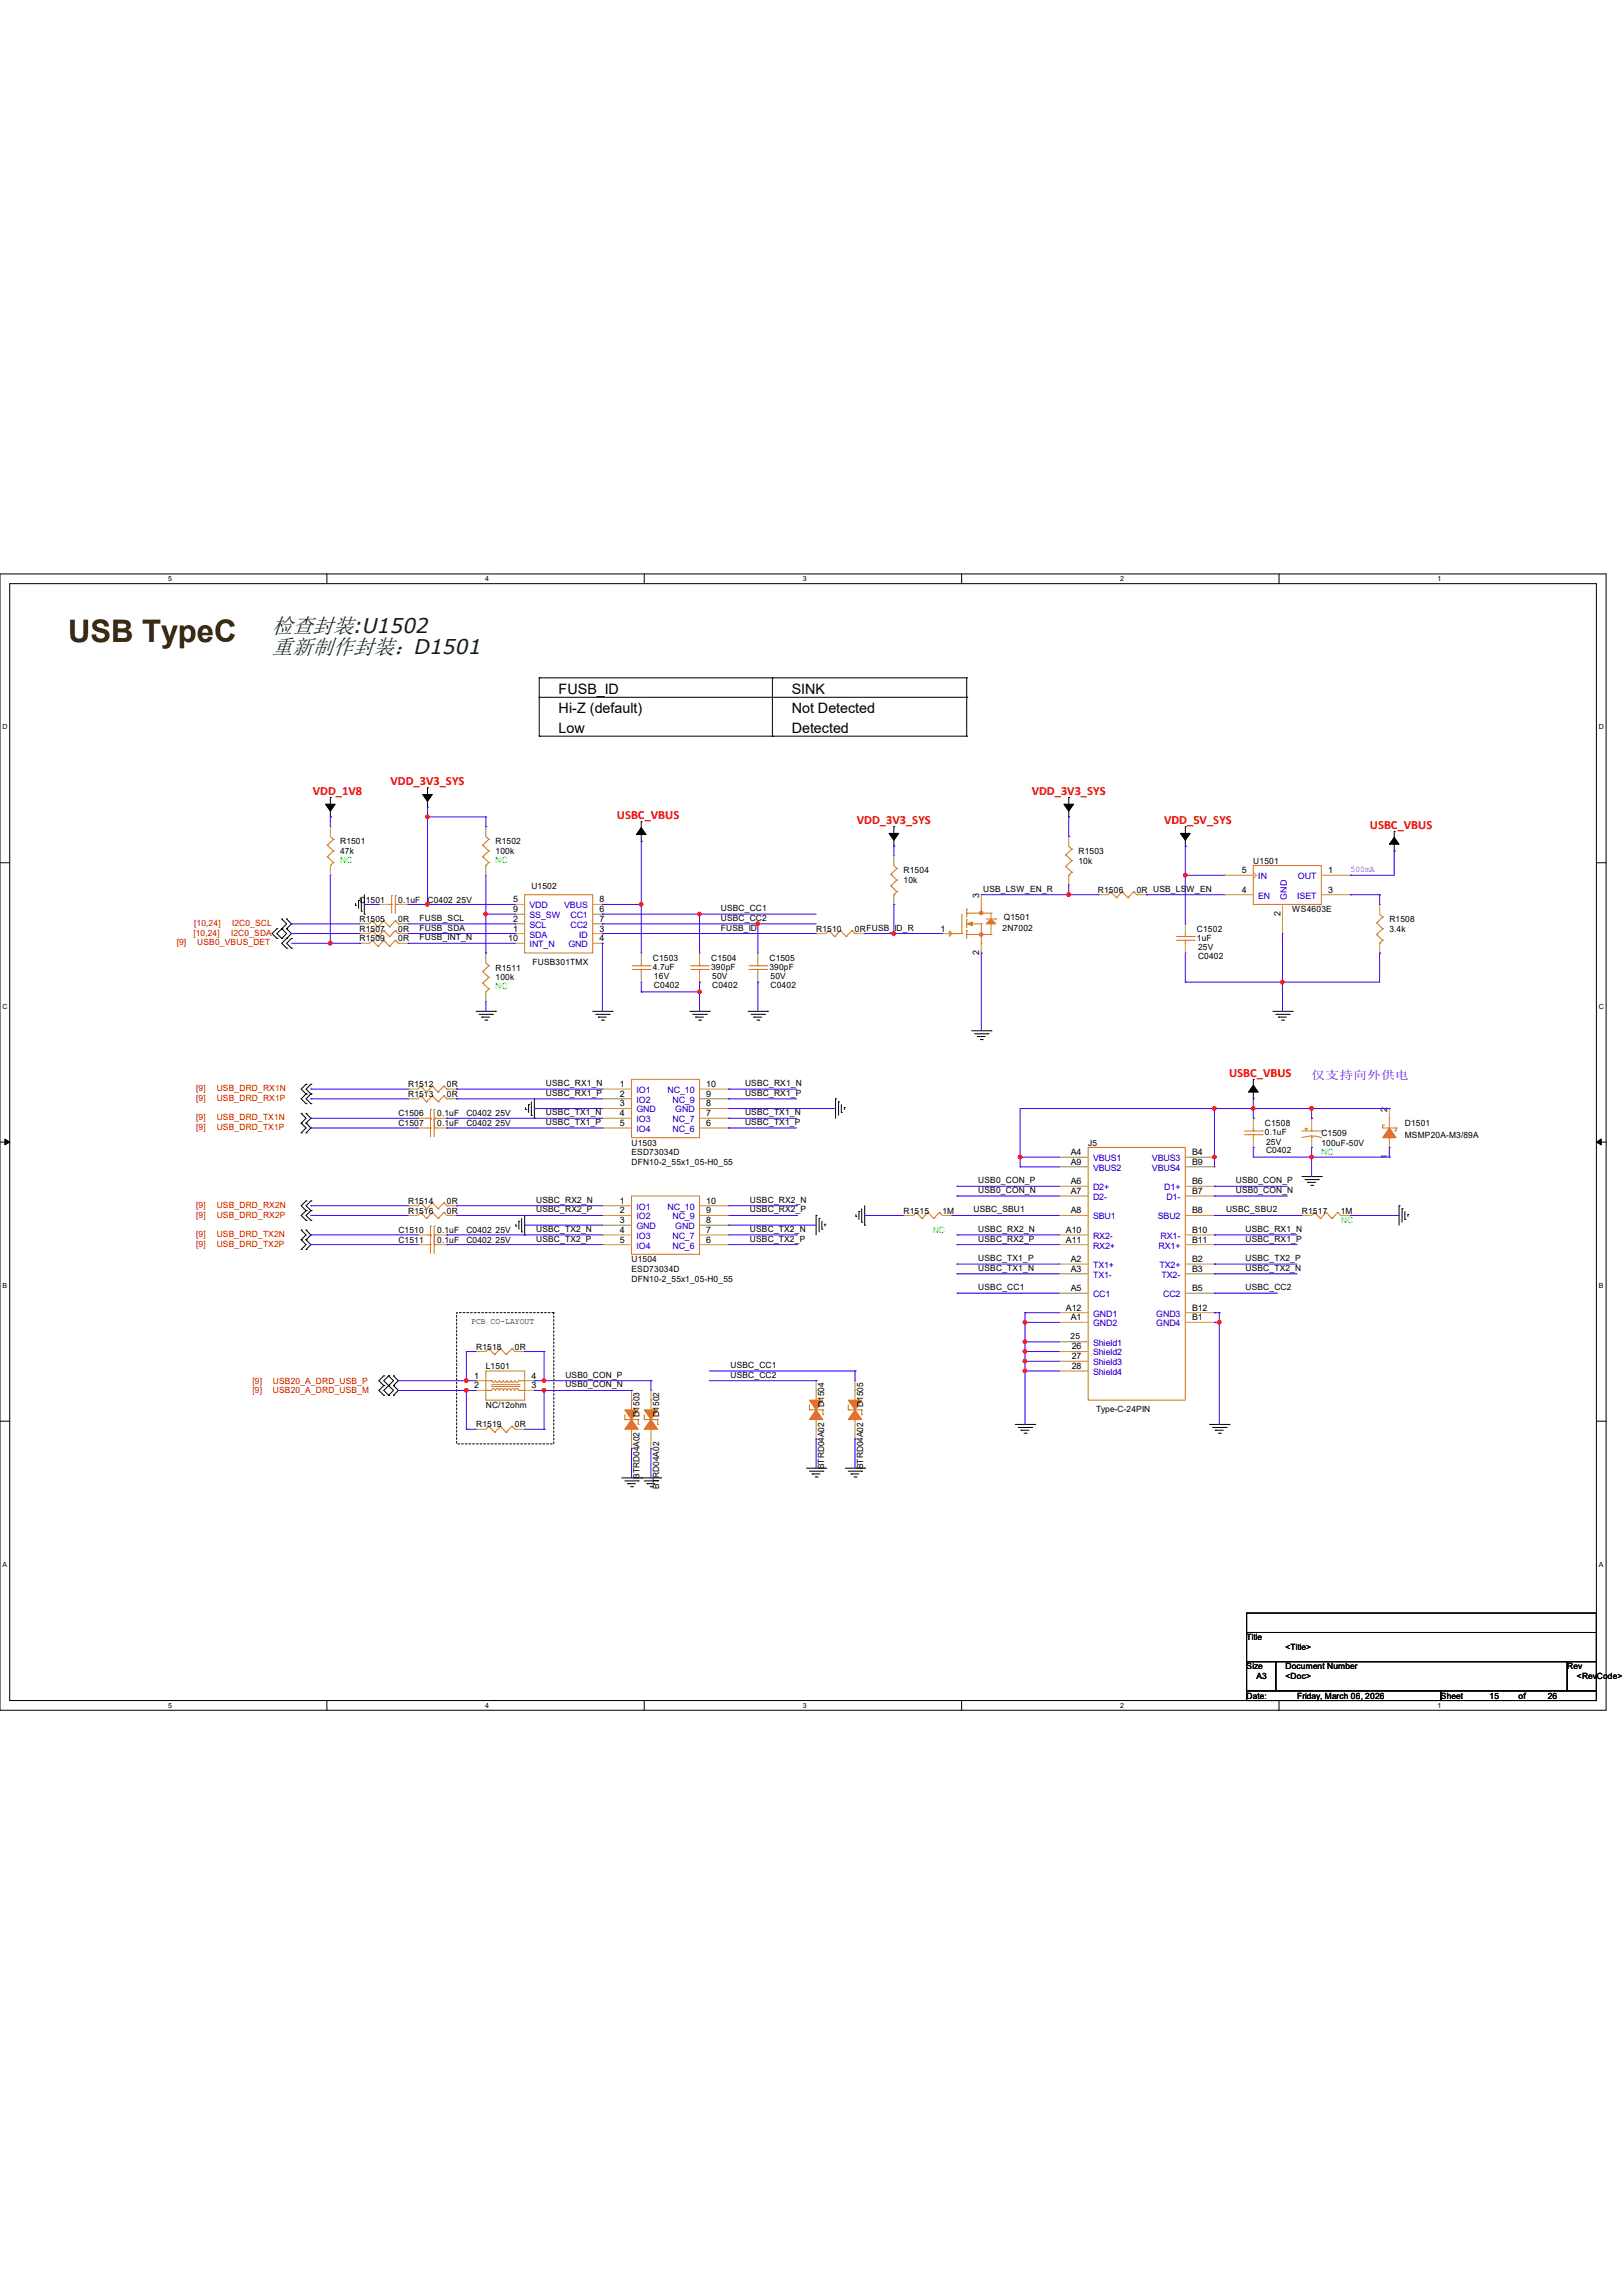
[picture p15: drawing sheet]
<svg xmlns="http://www.w3.org/2000/svg" width="297mm" height="420mm" viewBox="0 0 297 420" stroke-linecap="round" stroke-linejoin="round" font-family="sans-serif">
<defs><g id="words">
<text font-size="5.7" fill="#400000" x="12.4" y="117.4">USB TypeC</text>
<g font-size="3.9" fill="#004000">
<text x="49.8" y="115.8">检查封装:U1502</text>
<text x="49.8" y="119.5">重新制作封装：D1501</text>
</g>
<g font-size="2.6">
<text x="102.2" y="130.5">Hi-Z (default)</text>
<text x="102.2" y="126.9">FUSB_ID</text>
<text x="144.9" y="130.5">Not Detected</text>
<text x="144.9" y="126.9">SINK</text>
<text x="102.2" y="134">Low</text>
<text x="144.9" y="134">Detected</text>
</g>
<g font-size="2.3" fill="#f00">
<text x="71.5" y="143.6">VDD_3V3_SYS</text>
<text x="57.2" y="145.4">VDD_1V8</text>
<text x="112.9" y="149.8">USBC_VBUS</text>
<text x="188.8" y="145.4">VDD_3V3_SYS</text>
<text x="156.8" y="150.7">VDD_3V3_SYS</text>
<text x="213" y="150.7">VDD_5V_SYS</text>
<text x="250.7" y="151.6">USBC_VBUS</text>
<text x="224.9" y="196.9">USBC_VBUS</text>
</g>
<text font-size="2.1" fill="#8000ff" x="240" y="197.3">仅支持向外供电</text>
<g font-size="1.6">
<text x="62.2" y="154.4">R1501</text>
<text x="90.7" y="154.4">R1502</text>
<text x="62.2" y="156.2">47k</text>
<text x="90.7" y="156.2">100k</text>
<text x="165.4" y="159.8">R1504</text>
<text x="165.4" y="161.5">10k</text>
<text x="197.4" y="156.2">R1503</text>
<text x="197.4" y="158">10k</text>
<text x="227.2" y="159.7">5</text>
<text x="229.4" y="158">U1501</text>
<text x="243" y="159.7">1</text>
<text x="65.8" y="165.1">C1501</text>
<text x="72.9" y="165.1">0.1uF</text>
<text x="78.2" y="165.1">C0402</text>
<text x="83.6" y="165.1">25V</text>
<text x="93.9" y="165.1">5</text>
<text x="93.9" y="166.8">9</text>
<text x="97.2" y="162.6">U1502</text>
<text x="109.7" y="166.8">6</text>
<text x="109.7" y="165.1">8</text>
<text x="131.9" y="166.7">USBC_CC1</text>
<text x="179.2" y="164.2" transform="rotate(-90 179.2 164.2)">3</text>
<text x="179.9" y="163.1">USB_LSW_EN_R</text>
<text x="200.9" y="163.3">R1506</text>
<text x="208" y="163.3">0R USB_LSW_EN</text>
<text x="227.2" y="163.3">4</text>
<text x="234.3" y="167.6" transform="rotate(-90 234.3 167.6)">2</text>
<text x="236.5" y="166.9">WS4603E</text>
<text x="243" y="163.3">3</text>
<text x="65.8" y="168.7">R1505</text>
<text x="65.8" y="170.4">R1507</text>
<text x="65.8" y="172.2">R1509</text>
<text x="72.9" y="168.7">0R</text>
<text x="72.9" y="170.4">0R</text>
<text x="72.9" y="172.2">0R</text>
<text x="76.8" y="168.4">FUSB_SCL</text>
<text x="76.8" y="170.2">FUSB_SDA</text>
<text x="76.8" y="172">FUSB_INT_N</text>
<text x="93" y="172.2">10</text>
<text x="93.9" y="170.4">1</text>
<text x="93.9" y="168.6">2</text>
<text x="109.7" y="170.4">3</text>
<text x="109.7" y="172.2">4</text>
<text x="109.7" y="168.6">7</text>
<text x="131.9" y="168.4">USBC_CC2</text>
<text x="131.9" y="170.2">FUSB_ID</text>
<text x="149.4" y="170.4">R1510</text>
<text x="156.5" y="170.4">0RFUSB_ID_R</text>
<text x="172.1" y="170.4">1</text>
<text x="183.5" y="170.3">2N7002</text>
<text x="183.7" y="168.3">Q1501</text>
<text x="219" y="170.4">C1502</text>
<text x="219" y="172">1uF</text>
<text x="219.2" y="173.8">25V</text>
<text x="254.3" y="168.7">R1508</text>
<text x="254.3" y="170.4">3.4k</text>
<text x="90.7" y="177.5">R1511</text>
<text x="90.7" y="179.3">100k</text>
<text x="97.5" y="176.5">FUSB301TMX</text>
<text x="119.5" y="175.8">C1503</text>
<text x="119.5" y="177.4">4.7uF</text>
<text x="119.7" y="179.2">16V</text>
<text x="130.1" y="175.8">C1504</text>
<text x="130.1" y="177.4">390pF</text>
<text x="130.3" y="179.2">50V</text>
<text x="140.8" y="175.8">C1505</text>
<text x="140.8" y="177.4">390pF</text>
<text x="141" y="179.2">50V</text>
<text x="179.2" y="174.7" transform="rotate(-90 179.2 174.7)">2</text>
<text x="219.2" y="175.4">C0402</text>
<text x="119.7" y="180.8">C0402</text>
<text x="130.3" y="180.8">C0402</text>
<text x="141" y="180.8">C0402</text>
<text x="74.7" y="200.7">R1513</text>
<text x="74.7" y="198.9">R1512</text>
<text x="81.8" y="200.7">0R</text>
<text x="81.8" y="198.9">0R</text>
<text x="99.9" y="200.4">USBC_RX1_P</text>
<text x="99.9" y="198.7">USBC_RX1_N</text>
<text x="99.9" y="204">USBC_TX1_N</text>
<text x="113.5" y="198.8">1</text>
<text x="113.5" y="200.6">2</text>
<text x="113.5" y="202.4">3</text>
<text x="129.2" y="198.8">10</text>
<text x="129.2" y="200.6">9</text>
<text x="129.2" y="202.4">8</text>
<text x="136.4" y="200.4">USBC_RX1_P</text>
<text x="136.4" y="198.7">USBC_RX1_N</text>
<text x="136.4" y="204">USBC_TX1_N</text>
<text x="253.9" y="203.3" transform="rotate(-90 253.9 203.3)">2</text>
<text x="72.9" y="206">C1507</text>
<text x="72.9" y="204.2">C1506</text>
<text x="80" y="206">0.1uF</text>
<text x="80" y="204.2">0.1uF</text>
<text x="85.3" y="206">C0402</text>
<text x="85.3" y="204.2">C0402</text>
<text x="90.7" y="206">25V</text>
<text x="90.7" y="204.2">25V</text>
<text x="99.9" y="205.8">USBC_TX1_P</text>
<text x="113.5" y="204.2">4</text>
<text x="113.5" y="206">5</text>
<text x="115.6" y="209.5">U1503</text>
<text x="129.2" y="204.2">7</text>
<text x="129.2" y="206">6</text>
<text x="136.4" y="205.8">USBC_TX1_P</text>
<text x="199.1" y="209.5">J5</text>
<text x="231.5" y="206">C1508</text>
<text x="231.5" y="207.6">0.1uF</text>
<text x="231.7" y="209.4">25V</text>
<text x="241.8" y="207.8">C1509</text>
<text x="241.8" y="209.5">100uF-50V</text>
<text x="257.1" y="206">D1501</text>
<text x="257.1" y="208.1">MSMP20A-M3/89A</text>
<text x="115.6" y="211.3">ESD73034D</text>
<text x="115.6" y="213.1">DFN10-2_55x1_05-H0_55</text>
<text x="196" y="211.3">A4</text>
<text x="196" y="213.1">A9</text>
<text x="218.1" y="211.3">B4</text>
<text x="218.1" y="213.1">B9</text>
<text x="231.7" y="211">C0402</text>
<text x="253.9" y="212" transform="rotate(-90 253.9 212)">1</text>
<text x="74.7" y="222">R1516</text>
<text x="74.7" y="220.2">R1514</text>
<text x="81.8" y="222">0R</text>
<text x="81.8" y="220.2">0R</text>
<text x="98.1" y="221.8">USBC_RX2_P</text>
<text x="98.1" y="220">USBC_RX2_N</text>
<text x="113.5" y="220.2">1</text>
<text x="113.5" y="222">2</text>
<text x="129.2" y="220.2">10</text>
<text x="129.2" y="222">9</text>
<text x="137.2" y="221.8">USBC_RX2_P</text>
<text x="137.2" y="220">USBC_RX2_N</text>
<text x="165.4" y="222">R1515</text>
<text x="172.5" y="222">1M</text>
<text x="178.1" y="221.8">USBC_SBU1</text>
<text x="179" y="216.4">USB0_CON_P</text>
<text x="179" y="218.2">USB0_CON_N</text>
<text x="196" y="216.6">A6</text>
<text x="196" y="218.4">A7</text>
<text x="196" y="222">A8</text>
<text x="218.1" y="216.6">B6</text>
<text x="218.1" y="218.4">B7</text>
<text x="218.1" y="222">B8</text>
<text x="224.4" y="221.8">USBC_SBU2</text>
<text x="226.1" y="216.4">USB0_CON_P</text>
<text x="226.1" y="218.2">USB0_CON_N</text>
<text x="238.3" y="222">R1517</text>
<text x="245.4" y="222">1M</text>
<text x="72.9" y="227.3">C1511</text>
<text x="72.9" y="225.5">C1510</text>
<text x="80" y="227.3">0.1uF</text>
<text x="80" y="225.5">0.1uF</text>
<text x="85.3" y="227.3">C0402</text>
<text x="85.3" y="225.5">C0402</text>
<text x="90.7" y="227.3">25V</text>
<text x="90.7" y="225.5">25V</text>
<text x="98.1" y="227.1">USBC_TX2_P</text>
<text x="98.1" y="225.3">USBC_TX2_N</text>
<text x="113.5" y="225.5">4</text>
<text x="113.5" y="227.3">5</text>
<text x="113.5" y="223.7">3</text>
<text x="129.2" y="225.5">7</text>
<text x="129.2" y="227.3">6</text>
<text x="129.2" y="223.7">8</text>
<text x="137.2" y="227.1">USBC_TX2_P</text>
<text x="137.2" y="225.3">USBC_TX2_N</text>
<text x="179" y="225.3">USBC_RX2_N</text>
<text x="179" y="227.1">USBC_RX2_P</text>
<text x="195.1" y="225.5">A10</text>
<text x="195.1" y="227.3">A11</text>
<text x="218.1" y="225.5">B10</text>
<text x="218.1" y="227.3">B11</text>
<text x="227.9" y="225.3">USBC_RX1_N</text>
<text x="227.9" y="227.1">USBC_RX1_P</text>
<text x="115.6" y="230.9">U1504</text>
<text x="115.6" y="232.7">ESD73034D</text>
<text x="179" y="232.4">USBC_TX1_N</text>
<text x="179" y="230.7">USBC_TX1_P</text>
<text x="196" y="230.8">A2</text>
<text x="196" y="232.6">A3</text>
<text x="218.1" y="230.8">B2</text>
<text x="218.1" y="232.6">B3</text>
<text x="227.9" y="232.4">USBC_TX2_N</text>
<text x="227.9" y="230.7">USBC_TX2_P</text>
<text x="115.6" y="234.4">DFN10-2_55x1_05-H0_55</text>
<text x="179" y="236">USBC_CC1</text>
<text x="195.1" y="239.7">A12</text>
<text x="196" y="236.2">A5</text>
<text x="218.1" y="236.2">B5</text>
<text x="218.1" y="239.7">B12</text>
<text x="227.9" y="236">USBC_CC2</text>
<text x="86.2" y="242.2">PCB CO-LAYOUT</text>
<text x="195.9" y="244.9">25</text>
<text x="196" y="241.5">A1</text>
<text x="218.1" y="241.5">B1</text>
<text x="87.1" y="246.9">R1518</text>
<text x="88.9" y="250.4">L1501</text>
<text x="94.2" y="246.9">0R</text>
<text x="133.7" y="250.2">USBC_CC1</text>
<text x="196.1" y="246.8">26</text>
<text x="196.1" y="248.6">27</text>
<text x="196.1" y="250.4">28</text>
<text x="86.8" y="252.2">1</text>
<text x="86.8" y="254">2</text>
<text x="88.9" y="257.6">NC/12ohm</text>
<text x="97.2" y="254">3</text>
<text x="97.2" y="252.2">4</text>
<text x="103.5" y="253.8">USB0_CON_N</text>
<text x="103.5" y="252">USB0_CON_P</text>
<text x="133.7" y="252">USBC_CC2</text>
<text x="150.8" y="257.3" transform="rotate(-90 150.8 257.3)">D1504</text>
<text x="157.9" y="257.3" transform="rotate(-90 157.9 257.3)">D1505</text>
<text x="87.1" y="261.1">R1519</text>
<text x="94.2" y="261.1">0R</text>
<text x="117" y="259.1" transform="rotate(-90 117 259.1)">D1503</text>
<text x="120.6" y="259.1" transform="rotate(-90 120.6 259.1)">D1502</text>
<text x="200.6" y="258.3">Type-C-24PIN</text>
<text x="150.8" y="268.7" transform="rotate(-90 150.8 268.7)">BTRD04A02</text>
<text x="157.9" y="268.7" transform="rotate(-90 157.9 268.7)">BTRD04A02</text>
<text x="117" y="270.5" transform="rotate(-90 117 270.5)">BTRD04A02</text>
<text x="120.6" y="272.3" transform="rotate(-90 120.6 272.3)">BTRD04A02</text>
<text x="228.1" y="300.1">Title</text>
<text x="228.1" y="305.4">Size</text>
<text x="235.2" y="305.4">Document Number</text>
<text x="235.2" y="301.8">&lt;Title&gt;</text>
<text x="286.8" y="305.4">Rev</text>
<text x="228.1" y="310.7">Date:</text>
<text x="229.9" y="307.2">A3</text>
<text x="235.2" y="307.2">&lt;Doc&gt;</text>
<text x="237.4" y="310.7">Friday, March 06, 2026</text>
<text x="263.7" y="310.7">Sheet</text>
<text x="272.6" y="310.7">15</text>
<text x="277.9" y="310.7">of</text>
<text x="283.2" y="310.7">26</text>
<text x="288.6" y="307.2">&lt;RevCode&gt;</text>
</g>
<g font-size="1.6" fill="#0f0">
<text x="62.2" y="157.8">NC</text>
<text x="90.7" y="157.8">NC</text>
<text x="90.7" y="180.9">NC</text>
<text x="241.8" y="211.3">NC</text>
<text x="170.7" y="225.5">NC</text>
<text x="245.4" y="223.8">NC</text>
</g>
<g font-size="1.6" fill="#00c">
<text x="230.2" y="160.8">IN</text>
<text x="237.5" y="160.8">OUT</text>
<text x="96.9" y="166.2">VDD</text>
<text x="96.9" y="167.9">SS_SW</text>
<text x="103.2" y="166.2">VBUS</text>
<text x="104.4" y="167.9">CC1</text>
<text x="230.2" y="164.4">EN</text>
<text x="235.5" y="164.5" transform="rotate(-90 235.5 164.5)">GND</text>
<text x="237.4" y="164.4">ISET</text>
<text x="96.9" y="171.5">SDA</text>
<text x="96.9" y="169.7">SCL</text>
<text x="96.9" y="173.3">INT_N</text>
<text x="104" y="173.3">GND</text>
<text x="104.4" y="169.7">CC2</text>
<text x="106" y="171.5">ID</text>
<text x="116.5" y="199.9">IO1</text>
<text x="116.5" y="201.7">IO2</text>
<text x="116.5" y="203.5">GND</text>
<text x="122.2" y="199.9">NC_10</text>
<text x="123.1" y="201.7">NC_9</text>
<text x="123.6" y="203.5">GND</text>
<text x="116.5" y="205.3">IO3</text>
<text x="116.5" y="207.1">IO4</text>
<text x="123.1" y="205.3">NC_7</text>
<text x="123.1" y="207.1">NC_6</text>
<text x="200" y="212.4">VBUS1</text>
<text x="200" y="214.2">VBUS2</text>
<text x="210.8" y="212.4">VBUS3</text>
<text x="210.8" y="214.2">VBUS4</text>
<text x="116.5" y="221.3">IO1</text>
<text x="122.2" y="221.3">NC_10</text>
<text x="200" y="217.7">D2+</text>
<text x="200" y="219.5">D2-</text>
<text x="213.1" y="217.7">D1+</text>
<text x="213.4" y="219.5">D1-</text>
<text x="116.5" y="223.1">IO2</text>
<text x="116.5" y="226.6">IO3</text>
<text x="116.5" y="224.8">GND</text>
<text x="123.1" y="223.1">NC_9</text>
<text x="123.1" y="226.6">NC_7</text>
<text x="123.6" y="224.8">GND</text>
<text x="200" y="223.1">SBU1</text>
<text x="200" y="226.6">RX2-</text>
<text x="211.9" y="223.1">SBU2</text>
<text x="212.4" y="226.6">RX1-</text>
<text x="116.5" y="228.4">IO4</text>
<text x="123.1" y="228.4">NC_6</text>
<text x="200" y="231.9">TX1+</text>
<text x="200" y="233.7">TX1-</text>
<text x="200" y="228.4">RX2+</text>
<text x="212" y="228.4">RX1+</text>
<text x="212.2" y="231.9">TX2+</text>
<text x="212.6" y="233.7">TX2-</text>
<text x="200" y="237.3">CC1</text>
<text x="212.8" y="237.3">CC2</text>
<text x="200" y="242.6">GND2</text>
<text x="200" y="240.8">GND1</text>
<text x="211.6" y="242.6">GND4</text>
<text x="211.6" y="240.8">GND3</text>
<text x="200" y="246.2">Shield1</text>
<text x="200" y="248">Shield2</text>
<text x="200" y="249.7">Shield3</text>
<text x="200" y="251.5">Shield4</text>
</g>
<text font-size="1.6" fill="#8000ff" x="247.1" y="159.6">500mA</text>
<g font-size="1.6" fill="#f00">
<text x="32.3" y="172.9">[9]</text>
<text x="35.4" y="171.2">[10,24]</text>
<text x="35.6" y="169.4">[10,24]</text>
<text x="36.1" y="172.9">USB0_VBUS_DET</text>
<text x="42.3" y="171.2">I2C0_SDA</text>
<text x="42.5" y="169.4">I2C0_SCL</text>
<text x="35.9" y="201.4">[9]</text>
<text x="35.9" y="199.6">[9]</text>
<text x="39.7" y="201.4">USB_DRD_RX1P</text>
<text x="39.7" y="199.6">USB_DRD_RX1N</text>
<text x="35.9" y="206.7">[9]</text>
<text x="35.9" y="204.9">[9]</text>
<text x="39.7" y="206.7">USB_DRD_TX1P</text>
<text x="39.7" y="204.9">USB_DRD_TX1N</text>
<text x="35.9" y="220.9">[9]</text>
<text x="39.7" y="220.9">USB_DRD_RX2N</text>
<text x="35.9" y="222.7">[9]</text>
<text x="35.9" y="226.3">[9]</text>
<text x="39.7" y="222.7">USB_DRD_RX2P</text>
<text x="39.7" y="226.3">USB_DRD_TX2N</text>
<text x="35.9" y="228">[9]</text>
<text x="39.7" y="228">USB_DRD_TX2P</text>
<text x="46.2" y="254.9">[9]</text>
<text x="46.2" y="253.1">[9]</text>
<text x="50" y="254.9">USB20_A_DRD_USB_M</text>
<text x="50" y="253.1">USB20_A_DRD_USB_P</text>
</g>
<g font-size="1.3">
<text x="30.8" y="106.3">5</text>
<text x="88.8" y="106.3">4</text>
<text x="146.9" y="106.3">3</text>
<text x="205" y="106.3">2</text>
<text x="263.1" y="106.3">1</text>
<text x=".5" y="133.4">D</text>
<text x="292.6" y="133.4">D</text>
<text x=".5" y="184.5">C</text>
<text x="292.6" y="184.5">C</text>
<text x=".5" y="235.6">B</text>
<text x="292.6" y="235.6">B</text>
<text x=".5" y="286.6">A</text>
<text x="292.6" y="286.6">A</text>
<text x="30.8" y="312.4">5</text>
<text x="88.8" y="312.4">4</text>
<text x="146.9" y="312.4">3</text>
<text x="205" y="312.4">2</text>
<text x="263.1" y="312.4">1</text>
</g>
</g></defs>
<path d="M0 105h293.9v207.8h-293.9zM1.8 106.8h290.3v204.3h-290.3z" fill="none" stroke="#000" stroke-width=".18"/>
<g fill="#fff">
<path d="M30.8 105.2h.7v1.4h-.7z"/>
<path d="M30.8 311.2h.7v1.4h-.7z"/>
</g>
<path d="M59.8 105v1.8M59.8 311.1v1.7" fill="none" stroke="#000" stroke-width=".18"/>
<g fill="#fff">
<path d="M88.8 105.2h.7v1.4h-.7z"/>
<path d="M88.8 311.2h.7v1.4h-.7z"/>
</g>
<path d="M117.9 105v1.8M117.9 311.1v1.7" fill="none" stroke="#000" stroke-width=".18"/>
<g fill="#fff">
<path d="M146.9 105.2h.7v1.4h-.7z"/>
<path d="M146.9 311.2h.7v1.4h-.7z"/>
</g>
<path d="M176 105v1.8M176 311.1v1.7" fill="none" stroke="#000" stroke-width=".18"/>
<g fill="#fff">
<path d="M205 105.2h.7v1.4h-.7z"/>
<path d="M205 311.2h.7v1.4h-.7z"/>
</g>
<path d="M234.1 105v1.8M234.1 311.1v1.7" fill="none" stroke="#000" stroke-width=".18"/>
<g fill="#fff">
<path d="M263.1 105.2h.6v1.4h-.6z"/>
<path d="M263.1 311.2h.6v1.4h-.6z"/>
<path d="M.5 132.3h.9v1.4h-.9z"/>
<path d="M292.6 132.3h.9v1.4h-.9z"/>
<path d="M.5 183.3h.9v1.4h-.9z"/>
<path d="M292.6 183.3h.9v1.4h-.9z"/>
</g>
<path d="M0 157.8h1.8M292.1 157.8h1.8" fill="none" stroke="#000" stroke-width=".18"/>
<g fill="#fff">
<path d="M.5 234.4h.8v1.4h-.8z"/>
<path d="M292.6 234.4h.8v1.4h-.8z"/>
</g>
<path d="M0 208.9h1.8M292.1 208.9h1.8" fill="none" stroke="#000" stroke-width=".18"/>
<path d="M.9 208.4l.9 .5-.9 .5zM292.1 208.9l.9-.5v1z" fill="#000" stroke="#000" stroke-width=".18"/>
<g fill="#fff">
<path d="M.5 285.5h.8v1.4h-.8z"/>
<path d="M292.6 285.5h.8v1.4h-.8z"/>
</g>
<g fill="none" stroke="#000" stroke-width=".18">
<path d="M98.7 124h.1M98.7 127.6h.1M98.7 134.7h.1M98.7 124h78.2M98.7 124v10.7M98.7 127.6h78.2M98.7 134.7h78.2M141.4 134.7h.1M141.4 124h.1M141.4 124v10.7M176.9 124h.1M176.9 127.6h.1"/>
<path d="M176.9 134.7h.1M176.9 124v10.7M60.5 149.4h.1M60.5 145.9h.1M60.5 145.9v1.9M60.5 148.2v1.2M78.2 147.7h.1M78.2 144.1h.1M78.2 144.1v1.9M78.2 146.4v1.3M117.3 153.9h.1M117.3 150.3h.1"/>
<path d="M117.3 150.3v2M117.3 152.7v1.2M163.6 154.8h.1M163.6 151.2h.1M163.6 151.2v2M163.6 153.5v1.3M195.6 149.4h.1M195.6 145.9h.1M195.6 145.9v1.9M195.6 148.2v1.2M216.9 154.8h.1M216.9 151.2h.1"/>
<path d="M216.9 151.2v2M216.9 153.5v1.3M255.1 155.7h.1M255.1 152.1h.1M255.1 152.1v2M255.1 154.4v1.3M50.7 171.7h.1M50.7 169.9h.1M50.7 169.9l-.9 .9 .9 .9M51.6 169.9h.1M51.6 168.1h.1M51.6 171.7h.1"/>
<path d="M51.6 168.1l.9 .9-1.8 1.8 .9 .9M51.6 169.9l.9 .9-.9 .9M52.5 168.1h.1M52.5 169.9h.1M52.5 171.7h.1M52.5 173.4h.1M52.5 168.1l.8 .9-.8 .9M52.5 169.9l.8 .9-1.7 1.8 .9 .8M53.3 173.4h.1M53.3 171.7h.1M53.3 171.7l-.8 .9 .8 .8M65.1 165.6h.1"/>
<path d="M65.1 165.3v.3M65.6 164.7h.1M65.6 164.7v1.5M66.1 166.7h.1M66.1 164.2v2.5M66.7 167.2h.1M66.7 163.7v3.5M56 198.3h.1M56 198.3l-.9 .9 .9 .9M56.9 198.3h.1M56.9 198.3l-.9 .9 .9 .9M87.1 185h3.6"/>
<path d="M87.7 185.5h2.4M88.2 186.1h.1M88.2 186.1h1.4M88.7 186.6h.4M89.1 186.6h.1M90.1 185.5h.1M90.7 185h.1M108.5 185h3.5M109 185.5h2.5M109.5 186.1h.1M109.5 186.1h1.5M110.1 186.6h.3"/>
<path d="M110.4 186.6h.1M111.5 185.5h.1M112 185h.1M126.2 185h3.6M126.8 185.5h2.4M127.3 186.1h.1M127.3 186.1h1.4M127.8 186.6h.4M128.2 186.6h.1M129.2 185.5h.1M129.8 185h.1M136.9 185h3.6"/>
<path d="M137.5 185.5h2.4M138 186.1h.1M138 186.1h1.4M138.5 186.6h.4M138.9 186.6h.1M139.9 185.5h.1M140.5 185h.1M177.8 188.6h3.6M178.4 189.1h2.4M178.9 189.6h.1M178.9 189.6h1.4M179.4 190.2h.3"/>
<path d="M179.7 190.2h.1M180.8 189.1h.1M181.4 188.6h.1M229.4 197.4h.1M229.4 197.4v2M229.4 199.8v1.2M232.9 185h3.6M233.5 185.5h2.4M234 186.1h.1M234 186.1h1.4M234.5 186.6h.4M234.9 186.6h.1"/>
<path d="M235.9 185.5h.1M236.5 185h.1M55.1 207.2h.1M55.1 205.4h.1M55.1 203.7h.1M55.1 205.4l.9 .9-.9 .9M55.1 203.7l.9 .9-.9 .8M56 201.9h.1M56 200.1h.1M56 205.4h.1M56 207.2h.1M56 203.7h.1"/>
<path d="M56 219.7h.1M56 200.1l-.9 .9 .9 .9M56 205.4l.9 .9-.9 .9M56 203.7l.9 .9-.9 .8M56 219.7l-.9 .9 .9 .8M56.9 201.9h.1M56.9 200.1h.1M56.9 219.7h.1M56.9 200.1l-.9 .9 .9 .9M56.9 219.7l-.9 .9 .9 .8M96.2 202.9h.1M96.2 202.6v.3"/>
<path d="M96.7 202.1h.1M96.7 202.1v1.4M97.2 204h.1M97.2 201.5v2.5M97.8 204.6h.1M97.8 201v3.6M152.9 201h.1M152.9 201v3.6M153.5 201.5h.1M153.5 201.5v2.5M154 203.5h.1M154 202.1v1.4"/>
<path d="M154.5 202.6h.1M154.5 202.6v.3M229.4 201h.1M238.3 215.2h3.5M238.8 215.8h2.5M239.3 216.3h.1M239.3 216.3h1.4M239.9 216.8h.3M240.2 216.8h.1M241.3 215.8h.1M241.8 215.2h.1M55.1 228.6h.1"/>
<path d="M55.1 226.8h.1M55.1 225h.1M55.1 226.8l.9 .9-.9 .9M55.1 225l.9 .9-.9 .9M56 223.2h.1M56 221.4h.1M56 226.8h.1M56 228.6h.1M56 225h.1M56 221.4l-.9 .9 .9 .9M56 226.8l.9 .9-.9 .9M56 225l.9 .9-.9 .9"/>
<path d="M56.9 223.2h.1M56.9 221.4h.1M56.9 221.4l-.9 .9 .9 .9M94.4 224.3h.1M94.4 223.9v.4M95 223.4h.1M95 223.4v1.4M95.5 225.3h.1M95.5 222.9v2.4M96 225.9h.1M96 222.3v3.6M149.4 222.3h.1"/>
<path d="M149.4 222.3v3.6M149.9 222.9h.1M149.9 222.9v2.4M150.4 224.8h.1M150.4 223.4v1.4M151 223.9h.1M151 223.9v.4M156.6 222.5h.1M156.6 222.2v.3M157.2 221.6h.1M157.2 221.6v1.5M157.7 223.6h.1"/>
<path d="M157.7 221.1v2.5M158.2 224.1h.1M158.2 220.6v3.5M256 220.6h.1M256 220.6v3.5M256.6 221.1h.1M256.6 221.1v2.5M257.1 223.1h.1M257.1 221.6v1.5M257.6 222.2h.1M257.6 222.2v.3M0 260h1.8"/>
<path d="M70.2 253.4h.1M70.2 255.2h.1M70.2 251.7h.1M70.2 253.4l-.9 .9 .9 .9M70.2 251.7l-.9 .9 .9 .8M71.1 253.4h.1M71.1 255.2h.1M71.1 251.7h.1M71.1 251.7l.9 .9-1.8 1.7 .9 .9M71.1 251.7l-.9 .9 1.8 1.7-.9 .9M72 253.4h.1M72 255.2h.1"/>
<path d="M72 251.7h.1M72 253.4l.9 .9-.9 .9M72 251.7l.9 .9-.9 .8M292.1 260h1.8M113.8 270.3h7.1M114.3 270.9h2.5M114.9 271.4h.1M114.9 271.4h1.4M115.4 271.9h.3M115.7 271.9h.1M116.8 270.9h.1M117.3 270.3h.1"/>
<path d="M117.9 270.9h2.5M118.4 271.4h.1M118.4 271.4h1.4M119 271.9h.3M119.3 271.9h.1M120.4 270.9h.1M120.9 270.3h.1M147.6 268.6h3.5M148.1 269.1h2.5M148.6 269.6h.1M148.6 269.6h1.5M149.2 270.2h.3"/>
<path d="M149.5 270.2h.1M150.6 269.1h.1M151.1 268.6h.1M154.7 268.6h3.5M155.2 269.1h2.5M155.7 269.6h.1M155.7 269.6h1.5M156.3 270.2h.3M156.6 270.2h.1M157.7 269.1h.1M158.2 268.6h.1M185.8 260.6h3.6"/>
<path d="M186.4 261.1h2.4M186.9 261.6h.1M186.9 261.6h1.4M187.4 262.2h.3M187.7 262.2h.1M188.8 261.1h.1M189.4 260.6h.1M221.4 260.6h3.5M221.9 261.1h2.5M222.4 261.6h.1M222.4 261.6h1.5M223 262.2h.3"/>
<path d="M223.3 262.2h.1M224.4 261.1h.1M224.9 260.6h.1M228.1 295.1h64v3.5h-64zM228.1 298.6h64v5.4h-64zM228.1 304h5.4v5.3h-5.4zM228.1 309.3h35.6v1.8h-35.6zM233.5 304h53.3v5.3h-53.3zM263.7 309.3h28.4v1.8h-28.4zM286.8 304h5.3v5.3h-5.3z"/>
</g>
<path d="M83.6 240.1h17.7v24h-17.7z" fill="none" stroke="#000" stroke-width=".18" stroke-dasharray=".3 .3"/>
<g fill="#000" stroke="#000" stroke-width=".18">
<path d="M59.6 147.1h1.7l-.8 1.3z" fill-rule="evenodd"/>
<path d="M77.3 145.3h1.8l-.9 1.3z" fill-rule="evenodd"/>
<path d="M117.3 151.4l.9 1.3h-1.7z" fill-rule="evenodd"/>
<path d="M162.7 152.4h1.8l-.9 1.3z" fill-rule="evenodd"/>
<path d="M194.7 147.1h1.8l-.9 1.3z" fill-rule="evenodd"/>
<path d="M216 152.4h1.8l-.9 1.3z" fill-rule="evenodd"/>
<path d="M255.1 153.2l.9 1.2h-1.7z" fill-rule="evenodd"/>
<path d="M229.4 198.5l.9 1.3h-1.8z" fill-rule="evenodd"/>
</g>
<g fill="none" stroke="#cc8006" stroke-width=".18">
<path d="M59.9 154.6h.1M59.9 156.7h.1M59.9 154.6l1.1 1.1M59.9 156.7l1.1 1.1M60.5 158.3h.1M60.5 153l.5 .5M61 153.5h.1M61 155.7h.1M61 157.8h.1M61 153.5l-1.1 1.1M61 155.7l-1.1 1M61 157.8l-.5 .5"/>
<path d="M88.3 154.6h.1M88.3 156.7h.1M88.3 154.6l1.2 1.1M88.3 156.7l1.2 1.1M88.9 158.3h.1M88.9 153l.6 .5M89.5 153.5h.1M89.5 155.7h.1M89.5 157.8h.1M89.5 153.5l-1.2 1.1M89.5 155.7l-1.2 1M89.5 157.8l-.6 .5"/>
<path d="M163 159.9h.1M163 159.9l1.1 1.1M163.6 158.3l.5 .6M164.1 158.9h.1M164.1 158.9l-1.1 1M195 156.4h.1M195 158.5h.1M195 156.4l1.1 1M195 158.5l1.1 1.1M195.6 154.8l.5 .5M196.1 155.3h.1M196.1 157.4h.1"/>
<path d="M196.1 159.6h.1M196.1 155.3l-1.1 1.1M196.1 157.4l-1.1 1.1M196.1 159.6l-.5 .5M229.4 158.3h12.4v7.1h-12.4zM68.1 168.4h.1M68.1 170.2h.1M68.1 172h.1M68.1 168.4l-.5 .6M68.1 168.4l1.1 1.1M68.1 170.2l-.5 .6M68.1 170.2l1.1 1.1"/>
<path d="M68.1 172l-.5 .6M68.1 172l1.1 1.1M69.2 169.5h.1M69.2 171.3h.1M69.2 173.1h.1M70.2 168.4h.1M70.2 170.2h.1M70.2 172h.1M70.2 168.4l-1 1.1M70.2 168.4l1.1 1.1M70.2 170.2l-1 1.1M70.2 170.2l1.1 1.1"/>
<path d="M70.2 172l-1 1.1M70.2 172l1.1 1.1M71.1 165.4h.6M71.3 169.5h.1M71.3 171.3h.1M71.3 173.1h.1M71.7 163.8h.1M71.7 165.4h.1M71.7 163.8v3.2M72.3 168.4h.1M72.3 170.2h.1M72.3 163.8h.1"/>
<path d="M72.3 165.4h.1M72.3 172h.1M72.3 168.4l-1 1.1M72.3 168.4l.6 .6M72.3 170.2l-1 1.1M72.3 170.2l.6 .6M72.3 163.8v3.2M72.3 165.4h.6M72.3 172l-1 1.1M72.3 172l.6 .6M72.9 169h.1M72.9 170.8h.1"/>
<path d="M72.9 172.6h.1M88.3 177.7h.1M88.3 179.8h.1M88.3 177.7l1.2 1.1M88.3 179.8l1.2 1.1M88.9 176.1l.6 .6M89.5 176.7h.1M89.5 178.8h.1M89.5 176.7l-1.2 1M89.5 178.8l-1.2 1M96 163.7h12.5v10.6h-12.5zM115.7 177.3h3.3"/>
<path d="M115.7 176.7h3.3M117.3 177.3h.1M117.3 176.7h.1M117.3 176.1v.6M117.3 177.3v.6M119 177.3h.1M119 176.7h.1M126.4 177.3h3.2M126.4 176.7h3.2M128 177.3h.1M128 176.7h.1M128 176.1v.6"/>
<path d="M128 177.3v.6M129.6 177.3h.1M129.6 176.7h.1M137.1 177.3h3.2M137.1 176.7h3.2M138.7 177.3h.1M138.7 176.7h.1M138.7 176.1v.6M138.7 177.3v.6M140.3 177.3h.1M140.3 176.7h.1M151.7 170.2h.1"/>
<path d="M151.7 170.2l-.6 .6M151.7 170.2l1 1.1M152.7 171.3h.1M153.8 170.2h.1M153.8 170.2l-1.1 1.1M153.8 170.2l1.1 1.1M154.9 171.3h.1M155.9 170.2h.1M155.9 170.2l-1 1.1M155.9 170.2l.6 .6M156.5 170.8h.1M163 162.1h.1"/>
<path d="M163 162.1l1.1 1M163.6 163.7h.1M164.1 161h.1M164.1 163.1h.1M164.1 161l-1.1 1.1M164.1 163.1l-.5 .6M174.2 170.8h.1M174.2 170.8h1.8M176 170.8h.1M176 167.2v3.6M176.9 170.2h.1M176.9 168.3h.1"/>
<path d="M176.9 166.3h.1M176.9 167h.1M176.9 166.3v1.5M176.9 168.3v1.4M176.9 170.2v1.5M176.9 170.9h4.5M176.9 167h4.5M177.8 169h1.8M179.6 167h.1M179.6 169h.1M179.6 172.6h.1M179.6 165.4v1.6"/>
<path d="M179.6 169v3.6M180.5 168.1h1.7M181.4 170.9h.1M181.4 169h.1M181.4 167h.1M181.4 167v1.1M181.4 169v1.9M182.2 168.1h.1M195.6 160.1h.1M203.2 163.1h.1M203.2 163.1l-.5 .6M203.2 163.1l1.1 1.1"/>
<path d="M204.3 164.2h.1M205.4 163.1h.1M205.4 163.1l-1.1 1.1M205.4 163.1l1 1.1M206.4 164.2h.1M207.5 163.1h.1M207.5 163.1l-1.1 1.1M207.5 163.1l.5 .6M208 163.7h.1M215.3 172h3.2M215.3 171.3h3.2M216.9 172h.1"/>
<path d="M216.9 171.3h.1M216.9 170.8v.5M216.9 172v.6M218.5 172h.1M218.5 171.3h.1M251.9 168.8h.1M251.9 170.9h.1M251.9 168.8l1.1 1.1M251.9 170.9l1.1 1.1M252.5 172.6h.1M252.5 167.2l.5 .6M253 167.8h.1"/>
<path d="M253 169.9h.1M253 172h.1M253 167.8l-1.1 1M253 169.9l-1.1 1M253 172l-.5 .6M77 198.7h.1M77 198.7l-.5 .5M77 198.7l1.1 1.1M78.1 199.8h.1M79.1 198.7h.1M79.1 198.7l-1 1.1M79.1 198.7l1.1 1.1"/>
<path d="M80.2 199.8h.1M81.2 198.7h.1M81.2 198.7l-1 1.1M81.2 198.7l.6 .5M81.8 199.2h.1M88.9 181.4h.1M89.5 180.9h.1M89.5 180.9l-.6 .5M115.6 197.4h12.4v10.7h-12.4zM77 200.4h.1M77 200.4l-.5 .6M77 200.4l1.1 1.1"/>
<path d="M78.1 201.5h.1M78.2 206.3h.6M78.2 204.6h.6M78.8 204.7h.1M78.8 206.3h.1M78.8 202.9h.1M78.8 204.6h.1M78.8 202.9v5M79.1 200.4h.1M79.1 200.4l-1 1.1M79.1 200.4l1.1 1.1M79.5 204.7h.1"/>
<path d="M79.5 206.3h.1M79.5 202.9h.1M79.5 204.6h.1M79.5 202.9v5M79.5 206.3h.5M79.5 204.6h.5M80.2 201.5h.1M81.2 200.4h.1M81.2 200.4l-1 1.1M81.2 200.4l.6 .6M81.8 201h.1M115.6 218.8h12.4v10.6h-12.4z"/>
<path d="M199.1 209.9h17.8v46.2h-17.8zM227.8 206.9h3.2M227.8 207.6h3.2M229.4 207.6h.1M229.4 206.9h.1M229.4 206.3v.6M229.4 207.6v.5M231 207.6h.1M231 206.9h.1M238.3 208.1h.1a5.2 5.2 0 0 1 3.4 0M238.3 206.9h3.5M238.8 206.5h.3"/>
<path d="M239 206.7h.1M239 206.3v.4M239.1 206.5h.1M240 208.1h.1M240 206.9h.1M240 206.3v.6M240 207.8v.3M241.8 206.9h.1M253.4 205.8h-.4v.5h2.5M254.3 208.1h.1M254.3 204.6h.1M254.3 204.6v1.7"/>
<path d="M254.3 208.1v1.8M255.5 206.3h.1M255.5 206.3v.6h-.4M77 221.8h.1M77 220h.1M77 221.8l-.5 .5M77 221.8l1.1 1.1M77 220l-.5 .6M77 220l1.1 1.1M78.1 222.9h.1M78.1 221.1h.1M78.2 227.7h.6"/>
<path d="M78.2 225.9h.6M78.8 226.1h.1M78.8 227.7h.1M78.8 224.3h.1M78.8 225.9h.1M78.8 224.3v5M79.1 221.8h.1M79.1 220h.1M79.1 221.8l-1 1.1M79.1 221.8l1.1 1.1M79.1 220l-1 1.1M79.1 220l1.1 1.1"/>
<path d="M79.5 226.1h.1M79.5 227.7h.1M79.5 224.3h.1M79.5 225.9h.1M79.5 224.3v5M79.5 227.7h.5M79.5 225.9h.5M80.2 222.9h.1M80.2 221.1h.1M81.2 221.8h.1M81.2 220h.1M81.2 221.8l-1 1.1"/>
<path d="M81.2 221.8l.6 .5M81.2 220l-1 1.1M81.2 220l.6 .6M81.8 222.3h.1M81.8 220.6h.1M167.7 221.8h.1M167.7 221.8l-.6 .5M167.7 221.8l1 1.1M168.7 222.9h.1M169.8 221.8h.1M169.8 221.8l-1.1 1.1M169.8 221.8l1.1 1.1"/>
<path d="M170.9 222.9h.1M171.9 221.8h.1M171.9 221.8l-1 1.1M171.9 221.8l.6 .5M172.5 222.3h.1M240.6 221.8h.1M240.6 221.8l-.6 .5M240.6 221.8l1 1.1M241.6 222.9h.1M242.7 221.8h.1M242.7 221.8l-1.1 1.1M242.7 221.8l1.1 1.1"/>
<path d="M243.8 222.9h.1M244.8 221.8h.1M244.8 221.8l-1 1.1M244.8 221.8l.6 .5M245.4 222.3h.1M88.9 250.8h7.1v5.3h-7.1zM88.9 252.6h1.1M89.1 254.3h.1M89.5 246.7h.1M89.5 246.7l-.6 .5M89.5 246.7l1 1.1M90 252.6h.1"/>
<path d="M90 253.3h5M90 253.6h5M90.5 247.8h.1M90.6 254.3a.34 .34 0 0 0-.3-.3 .34 .34 0 0 0-.3 .3h-1.1M90.6 252.6a.34 .34 0 0 1-.3 .3 .34 .34 0 0 1-.3-.3M91.4 254.3a.34 .34 0 0 0-.4-.3 .34 .34 0 0 0-.3 .3M91.4 252.6a.34 .34 0 0 1-.4 .3 .34 .34 0 0 1-.3-.3M91.6 246.7h.1M91.6 246.7l-1.1 1.1M91.6 246.7l1 1.1M92.6 247.8h.1M92.8 254.3a.34 .34 0 0 0-.4-.3 .34 .34 0 0 0-.3 .3 .34 .34 0 0 0-.4-.3 .34 .34 0 0 0-.3 .3"/>
<path d="M92.8 252.6a.34 .34 0 0 1-.4 .3 .34 .34 0 0 1-.3-.3 .34 .34 0 0 1-.4 .3 .34 .34 0 0 1-.3-.3M93.5 254.3a.34 .34 0 0 0-.4-.3 .34 .34 0 0 0-.3 .3M93.5 252.6a.34 .34 0 0 1-.4 .3 .34 .34 0 0 1-.3-.3M93.7 246.7h.1M93.7 246.7l-1.1 1.1M93.7 246.7l.5 .5M94.2 252.6a.34 .34 0 0 1-.3 .3 .34 .34 0 0 1-.4-.3M94.2 254.3a.34 .34 0 0 0-.3-.3 .34 .34 0 0 0-.4 .3M94.2 252.6a.34 .34 0 0 0 .4 .3 .34 .34 0 0 0 .3-.3h1.1M94.2 247.2h.1M94.2 254.3a.34 .34 0 0 1 .4-.3 .34 .34 0 0 1 .3 .3h1.1M95 253.3h.1"/>
<path d="M95 253.6h.1M96 252.6h.1M96 254.3h.1M114.3 259.7h.1M114.3 259.7h2.5M114.3 258.8v.9M115.6 256.1h.1M115.6 256.1v1.8M116.8 259.7h.1M116.8 259.7v.9M117.9 259.7h.1M117.9 258.8v.9"/>
<path d="M117.9 259.7h2.5M119.1 256.1h.1M119.1 256.1v1.8M120.4 259.7h.1M120.4 259.7v.9M148.1 257.9h.1M148.1 257v.9M148.1 257.9h2.5M149.4 259.7h.1M149.4 254.3h.1M149.4 254.3v1.8M149.4 259.7v1.8"/>
<path d="M150.6 257.9h.1M150.6 258.8h.1M150.6 257.9v.9M155.2 257.9h.1M155.2 257.9h2.5M155.2 257v.9M156.5 259.7h.1M156.5 254.3h.1M156.5 254.3v1.8M156.5 259.7v1.8M157.7 257.9h.1M157.7 258.8h.1"/>
<path d="M157.7 257.9v.9M89.5 260.9h.1M89.5 260.9l-.6 .6M89.5 260.9l1 1.1M90.5 262h.1M91.6 260.9h.1M91.6 260.9l-1.1 1.1M91.6 260.9l1 1.1M92.6 262h.1M93.7 260.9h.1M93.7 260.9l-1.1 1.1M93.7 260.9l.5 .6"/>
<path d="M94.2 261.5h.1M115.6 261.5h.1M115.6 261.5v1.7M116.8 260.6h.1M119.1 261.5h.1M119.1 261.5v1.7M120.4 260.6h.1"/>
</g>
<g fill="none" stroke="#a84" stroke-width=".18">
<path d="M60.5 151.2h.1M60.5 151.2v1.8M60.5 158.3v1.8M88.9 151.2h.1M88.9 151.2v1.8M88.9 158.3v1.8M163.6 156.5h.1M163.6 156.5v1.8M195.6 153h.1M195.6 153v1.8M229.4 159.6l.5 .5M60.5 160.1h.1"/>
<path d="M65.8 169h.1M65.8 170.8h.1M65.8 172.6h.1M65.8 169h1.8M65.8 170.8h1.8M65.8 172.6h1.8M69.3 165.4h.1M69.3 165.4h1.8M72.9 169h1.8M72.9 170.8h1.8M72.9 172.6h1.8M72.9 165.4h1.8"/>
<path d="M74.7 169h.1M74.7 170.8h.1M74.7 165.4h.1M74.7 172.6h.1M88.9 174.3h.1M88.9 160.1h.1M88.9 174.3v1.8M94.2 170.8h.1M94.2 169h.1M94.2 165.4h.1M94.2 167.2h.1M94.2 172.6h.1"/>
<path d="M94.2 169h1.8M94.2 170.8h1.8M94.2 172.6h1.8M94.2 165.4h1.8M94.2 167.2h1.8M108.5 169h1.7M108.5 170.8h1.7M108.5 172.6h1.7M108.5 165.4h1.7M108.5 167.2h1.7M110.2 170.8h.1M110.2 172.6h.1"/>
<path d="M110.2 167.2h.1M110.2 169h.1M110.2 165.4h.1M117.3 174.3h.1M117.3 179.7h.1M117.3 174.3v1.8M117.3 177.9v1.8M128 174.3h.1M128 179.7h.1M128 174.3v1.8M128 177.9v1.8M138.7 174.3h.1"/>
<path d="M138.7 179.7h.1M138.7 174.3v1.8M138.7 177.9v1.8M149.4 170.8h.1M149.4 170.8h1.7M156.5 170.8h1.7M158.2 170.8h.1M163.6 165.4h.1M163.6 163.7v1.7M172.5 170.8h.1M172.5 170.8h1.7M179.6 163.7h.1"/>
<path d="M179.6 174.3h.1M179.6 163.7v1.7M179.6 172.6v1.7M195.6 161.9h.1M195.6 160.1v1.8M200.9 163.7h.1M200.9 163.7h1.8M208 163.7h1.8M209.8 163.7h.1M216.9 169h.1M216.9 174.3h.1M216.9 169v1.8"/>
<path d="M216.9 172.6v1.7M224 163.7h.1M224 160.1h.1M224 163.7h5.4M224 160.1h5.4M229.4 160.6h.1M229.9 160.1h.1M229.9 160.1l-.5 .5M234.7 170.8h.1M234.7 165.4v5.4M241.8 163.7h5.3M241.8 160.1h5.3"/>
<path d="M247.1 163.7h.1M247.1 160.1h.1M252.5 165.4h.1M252.5 174.3h.1M252.5 165.4v1.8M252.5 172.6v1.7M74.7 199.2h.1M74.7 199.2h1.8M81.8 199.2h1.8M83.6 199.2h.1M88.9 183.2h.1M88.9 181.4v1.8"/>
<path d="M110.2 199.2h.1M110.2 199.2h5.4M128 199.2h5.3M133.3 199.2h.1M74.7 201h.1M74.7 201h1.8M76.5 206.3h.1M76.5 204.6h.1M76.5 206.3h1.7M76.5 204.6h1.7M80 206.3h1.8M80 204.6h1.8"/>
<path d="M81.8 206.3h.1M81.8 204.6h.1M81.8 201h1.8M83.6 201h.1M110.2 201h.1M110.2 204.6h.1M110.2 206.3h.1M110.2 202.8h.1M110.2 206.3h5.4M110.2 204.6h5.4M110.2 201h5.4M110.2 202.8h5.4"/>
<path d="M128 206.3h5.3M128 204.6h5.3M128 201h5.3M128 202.8h5.3M133.3 201h.1M133.3 204.6h.1M133.3 206.3h.1M133.3 202.8h.1M193.8 211.7h.1M193.8 217h.1M193.8 218.8h.1M193.8 213.4h.1"/>
<path d="M193.8 211.7h5.3M193.8 217h5.3M193.8 218.8h5.3M193.8 213.4h5.3M216.9 211.7h5.3M216.9 217h5.3M216.9 218.8h5.3M216.9 213.4h5.3M222.2 211.7h.1M222.2 217h.1M222.2 218.8h.1M222.2 213.4h.1"/>
<path d="M229.4 204.6h.1M229.4 209.9h.1M229.4 204.6v1.7M229.4 208.1v1.8M240 204.6h.1M240 209.9h.1M240 204.6v1.7M240 208.1v1.8M254.3 211.7h.1M254.3 202.8h.1M254.3 202.8v1.8M254.3 209.9v1.8"/>
<path d="M74.7 222.3h.1M74.7 220.6h.1M74.7 222.3h1.8M74.7 220.6h1.8M76.5 227.7h.1M76.5 225.9h.1M76.5 227.7h1.7M76.5 225.9h1.7M80 227.7h1.8M80 225.9h1.8M81.8 227.7h.1M81.8 225.9h.1"/>
<path d="M81.8 222.3h1.8M81.8 220.6h1.8M83.6 222.3h.1M83.6 220.6h.1M110.2 220.6h.1M110.2 222.3h.1M110.2 225.9h.1M110.2 227.7h.1M110.2 224.1h.1M110.2 227.7h5.4M110.2 222.3h5.4M110.2 225.9h5.4"/>
<path d="M110.2 220.6h5.4M110.2 224.1h5.4M128 227.7h5.3M128 222.3h5.3M128 225.9h5.3M128 220.6h5.3M128 224.1h5.3M133.3 220.6h.1M133.3 222.3h.1M133.3 225.9h.1M133.3 227.7h.1M133.3 224.1h.1"/>
<path d="M165.4 222.3h.1M165.4 222.3h1.7M172.5 222.3h1.7M174.2 222.3h.1M193.8 231.2h.1M193.8 233h.1M193.8 236.6h.1M193.8 222.3h.1M193.8 225.9h.1M193.8 227.7h.1M193.8 227.7h5.3M193.8 231.2h5.3"/>
<path d="M193.8 233h5.3M193.8 236.6h5.3M193.8 222.3h5.3M193.8 225.9h5.3M216.9 227.7h5.3M216.9 231.2h5.3M216.9 233h5.3M216.9 236.6h5.3M216.9 222.3h5.3M216.9 225.9h5.3M222.2 231.2h.1M222.2 233h.1"/>
<path d="M222.2 236.6h.1M222.2 222.3h.1M222.2 225.9h.1M222.2 227.7h.1M238.3 222.3h.1M238.3 222.3h1.7M245.4 222.3h1.7M247.1 222.3h.1M87.1 252.6h.1M87.1 254.3h.1M87.1 247.2h.1M87.1 252.6h1.8"/>
<path d="M87.1 254.3h1.8M87.1 247.2h1.8M94.2 247.2h1.8M96 247.2h.1M96 252.6h1.8M96 254.3h1.8M97.8 254.3h.1M97.8 252.6h.1M115.6 254.3h.1M115.6 254.3v1.8M119.1 254.3h.1M119.1 254.3v1.8"/>
<path d="M149.4 252.6h.1M149.4 252.6v1.7M156.5 252.6h.1M156.5 252.6v1.7M193.8 241.9h.1M193.8 240.1h.1M193.8 245.4h.1M193.8 247.2h.1M193.8 249h.1M193.8 250.8h.1M193.8 241.9h5.3M193.8 240.1h5.3"/>
<path d="M193.8 245.4h5.3M193.8 247.2h5.3M193.8 249h5.3M193.8 250.8h5.3M216.9 241.9h5.3M216.9 240.1h5.3M222.2 241.9h.1M222.2 240.1h.1M87.1 261.5h.1M87.1 261.5h1.8M94.2 261.5h1.8M96 261.5h.1"/>
<path d="M115.6 265h.1M115.6 263.2v1.8M119.1 265h.1M119.1 263.2v1.8M149.4 263.2h.1M149.4 261.5v1.7M156.5 263.2h.1M156.5 261.5v1.7"/>
</g>
<g fill="#cc8006" stroke="#cc8006" stroke-width=".18">
<path d="M181.4 168.1l.8 .9h-1.7z"/>
<path d="M176.9 169l1.1-.3v.6z"/>
<path d="M119.1 259.7l1.3 1.8h-2.5z" fill-rule="evenodd"/>
<path d="M117.9 257.9h2.5l-1.3 1.8z" fill-rule="evenodd"/>
<path d="M149.4 257.9l1.2 1.8h-2.5z" fill-rule="evenodd"/>
<path d="M148.1 256.1h2.5l-1.2 1.8z" fill-rule="evenodd"/>
<path d="M115.6 259.7l1.2 1.8h-2.5z" fill-rule="evenodd"/>
<path d="M114.3 257.9h2.5l-1.2 1.8z" fill-rule="evenodd"/>
<path d="M254.3 206.3l1.2 1.8h-2.5z" fill-rule="evenodd"/>
<path d="M156.5 257.9l1.2 1.8h-2.5z" fill-rule="evenodd"/>
<path d="M155.2 256.1h2.5l-1.2 1.8z" fill-rule="evenodd"/>
<circle cx="179.6" cy="167" r=".32"/>
<circle cx="179.6" cy="170.9" r=".32"/>
</g>
<path d="M173.7 170.3l.5 .5-.5 .5z" fill="#a84" stroke="#a84" stroke-width=".18"/>
<g fill="none" stroke="#4200ff" stroke-width=".18">
<path d="M60.5 149.4h.1M60.5 149.4v1.8M78.2 149.4h.1M78.2 147.7v17.7M78.2 149.4h10.7M88.9 149.4h.1M88.9 151.2h.1M88.9 149.4v1.8M117.3 153.9h.1M117.3 153.9v20.4M163.6 154.8h.1M163.6 154.8v1.7"/>
<path d="M195.6 153h.1M195.6 149.4v3.6M216.9 154.8h.1M216.9 154.8v14.2M255.1 155.7h.1M255.1 155.7v4.4h-8M53.3 170.8h.1M53.3 169h.1M53.3 169h12.5M53.3 170.8h12.5M53.3 172.6h12.5M60.5 172.6h.1"/>
<path d="M60.5 160.1v12.5M65.8 172.6h.1M66.7 165.4h.1M66.7 165.4h2.6M74.7 165.4h.1M74.7 172.6h.1M74.7 165.4h19.5M74.7 169h19.5M74.7 170.8h19.5M74.7 172.6h19.5M78.2 165.4h.1M88.9 167.2h.1"/>
<path d="M88.9 174.3h.1M88.9 167.2h5.3M88.9 160.1v14.2M94.2 169h.1M94.2 170.8h.1M110.2 165.4h.1M110.2 167.2h.1M110.2 169h.1M110.2 170.8h.1M110.2 172.6h.1M110.2 165.4h7.1M110.2 167.2h39.2"/>
<path d="M110.2 169h39.2M110.2 170.8h39.2M110.2 172.6v12.4M117.3 165.4h.1M117.3 179.7v1.7M128 167.2h.1M128 179.7h.1M128 167.2v7.1M128 179.7v5.3M138.7 169h.1M138.7 179.7h.1M138.7 169v5.3"/>
<path d="M138.7 179.7v5.3M158.2 170.8h.1M158.2 170.8h14.3M163.6 165.4h.1M163.6 170.8h.1M163.6 165.4v5.4M179.6 174.3h.1M179.6 163.7h21.3M179.6 174.3v14.3M195.6 163.7h.1M195.6 161.9v1.8M200.9 163.7h.1"/>
<path d="M209.8 163.7h.1M209.8 163.7h14.2M216.9 160.1h.1M216.9 179.7h.1M216.9 174.3v5.4M216.9 160.1h7.1M234.7 179.7h.1M234.7 170.8v14.2M247.1 160.1h.1M247.1 163.7h.1M247.1 163.7h5.4M252.5 163.7h.1"/>
<path d="M252.5 174.3h.1M252.5 163.7v1.7M252.5 174.3v5.4h-35.6M56.9 199.2h.1M56.9 199.2h17.8M83.6 199.2h.1M83.6 199.2h26.6M88.9 185h.1M88.9 183.2v1.8M117.3 181.4h.1M117.3 181.4h10.7M128 181.4h.1"/>
<path d="M133.3 199.2h.1M133.3 199.2h12.5M56.9 201h.1M56.9 206.3h.1M56.9 204.6h.1M56.9 201h17.8M56.9 206.3h19.6M56.9 204.6h19.6M81.8 206.3h.1M81.8 204.6h.1M81.8 206.3h28.4M81.8 204.6h28.4"/>
<path d="M83.6 201h.1M83.6 201h26.6M97.8 202.8h.1M97.8 202.8h12.4M133.3 202.8h.1M133.3 201h.1M133.3 206.3h.1M133.3 204.6h.1M133.3 202.8h19.6M133.3 201h12.5M133.3 206.3h12.5M133.3 204.6h12.5"/>
<path d="M175.1 217h.1M175.1 218.8h.1M175.1 217h18.7M175.1 218.8h18.7M186.7 211.7h.1M186.7 213.4h.1M186.7 211.7h7.1M186.7 213.4h7.1M222.2 217h.1M222.2 218.8h.1M222.2 211.7h.1M222.2 202.8h.1"/>
<path d="M222.2 217h13.4M222.2 218.8h13.4M222.2 202.8v10.6M229.4 209.9h.1M229.4 202.8h.1M229.4 204.6h.1M229.4 209.9v1.8h24.9M229.4 201v3.6M240 211.7h.1M240 209.9h.1M240 202.8h.1M240 204.6h.1"/>
<path d="M240 202.8v1.8M240 209.9v5.3M254.3 211.7h.1M254.3 209.9h.1M254.3 202.8h.1M254.3 202.8h-67.6v10.6M254.3 209.9v1.8M56.9 222.3h.1M56.9 220.6h.1M56.9 227.7h.1M56.9 225.9h.1M56.9 222.3h17.8"/>
<path d="M56.9 225.9h19.6M56.9 227.7h19.6M56.9 220.6h17.8M81.8 227.7h.1M81.8 225.9h.1M81.8 225.9h28.4M81.8 227.7h28.4M83.6 222.3h.1M83.6 220.6h.1M83.6 222.3h26.6M83.6 220.6h26.6M96 224.1h.1"/>
<path d="M96 224.1h14.2M133.3 224.1h.1M133.3 222.3h12.5M133.3 224.1h16.1M133.3 225.9h12.5M133.3 227.7h12.5M133.3 220.6h12.5M145.8 222.3h.1M145.8 220.6h.1M145.8 227.7h.1M145.8 225.9h.1M158.2 222.3h.1"/>
<path d="M158.2 222.3h7.2M174.2 222.3h.1M174.2 222.3h19.6M175.1 225.9h.1M175.1 227.7h.1M175.1 236.6h.1M175.1 233h.1M175.1 231.2h.1M175.1 225.9h18.7M175.1 227.7h18.7M175.1 236.6h18.7M175.1 233h18.7"/>
<path d="M175.1 231.2h18.7M222.2 222.3h.1M222.2 225.9h.1M222.2 227.7h.1M222.2 236.6h.1M222.2 233h.1M222.2 231.2h.1M222.2 222.3h16.1M222.2 225.9h15.2M222.2 227.7h15.2M222.2 236.6h11.6M222.2 233h15.2"/>
<path d="M222.2 231.2h15.2M247.1 222.3h.1M247.1 222.3h8.9M72.9 252.6h14.2M72.9 254.3h14.2M85.3 247.2h.1M85.3 252.6h.1M85.3 254.3h.1M85.3 247.2h1.8M85.3 247.2v5.4M85.3 254.3v7.2M96 247.2h.1"/>
<path d="M96 247.2h3.6M97.8 252.6h.1M97.8 254.3h.1M97.8 252.6h21.3M97.8 254.3h17.8M99.6 247.2h.1M99.6 247.2v5.4M99.6 254.3v7.2M115.6 254.3h.1M119.1 252.6h.1M119.1 252.6v1.7M129.8 250.8h26.7"/>
<path d="M129.8 252.6h19.6M149.4 252.6h.1M156.5 250.8h.1M156.5 250.8v1.8M187.6 240.1h.1M187.6 241.9h.1M187.6 245.4h.1M187.6 247.2h.1M187.6 249h.1M187.6 250.8h.1M187.6 240.1v20.5M187.6 240.1h6.2"/>
<path d="M187.6 241.9h6.2M187.6 245.4h6.2M187.6 247.2h6.2M187.6 249h6.2M187.6 250.8h6.2M222.2 240.1h.1M222.2 241.9h.1M222.2 240.1h.9M222.2 241.9h.9M223.1 240.1h.1M223.1 241.9h.1M223.1 240.1v20.5"/>
<path d="M85.3 261.5h.1M85.3 261.5h1.8M96 261.5h3.6M99.6 261.5h.1M115.6 265h.1M115.6 265v5.3M119.1 265h.1M119.1 265v5.3M149.4 263.2h.1M149.4 263.2v5.4M156.5 263.2h.1M156.5 263.2v5.4"/>
</g>
<g fill="#f00" stroke="#f00" stroke-width=".18">
<circle cx="117.3" cy="165.4" r=".32"/>
<circle cx="78.2" cy="165.4" r=".32"/>
<circle cx="195.6" cy="163.6" r=".32"/>
<circle cx="128" cy="167.2" r=".32"/>
<circle cx="138.7" cy="169" r=".32"/>
<circle cx="163.6" cy="170.8" r=".32"/>
<circle cx="128" cy="181.4" r=".32"/>
<circle cx="186.7" cy="211.6" r=".32"/>
<circle cx="187.6" cy="245.4" r=".32"/>
<circle cx="187.6" cy="241.9" r=".32"/>
<circle cx="223.1" cy="241.9" r=".32"/>
<circle cx="187.6" cy="247.2" r=".32"/>
<circle cx="187.6" cy="250.8" r=".32"/>
<circle cx="187.6" cy="249" r=".32"/>
<circle cx="85.3" cy="252.5" r=".32"/>
<circle cx="85.3" cy="254.3" r=".32"/>
<circle cx="60.4" cy="172.5" r=".32"/>
<circle cx="216.9" cy="160.1" r=".32"/>
<circle cx="234.7" cy="179.6" r=".32"/>
<circle cx="240" cy="211.6" r=".32"/>
<circle cx="229.3" cy="202.8" r=".32"/>
<circle cx="240" cy="202.8" r=".32"/>
<circle cx="78.2" cy="149.4" r=".32"/>
<circle cx="88.9" cy="167.2" r=".32"/>
<circle cx="222.2" cy="211.6" r=".32"/>
<circle cx="222.2" cy="202.8" r=".32"/>
<circle cx="99.5" cy="254.3" r=".32"/>
<circle cx="99.5" cy="252.5" r=".32"/>
</g>
<use href="#words"/>
</svg>
